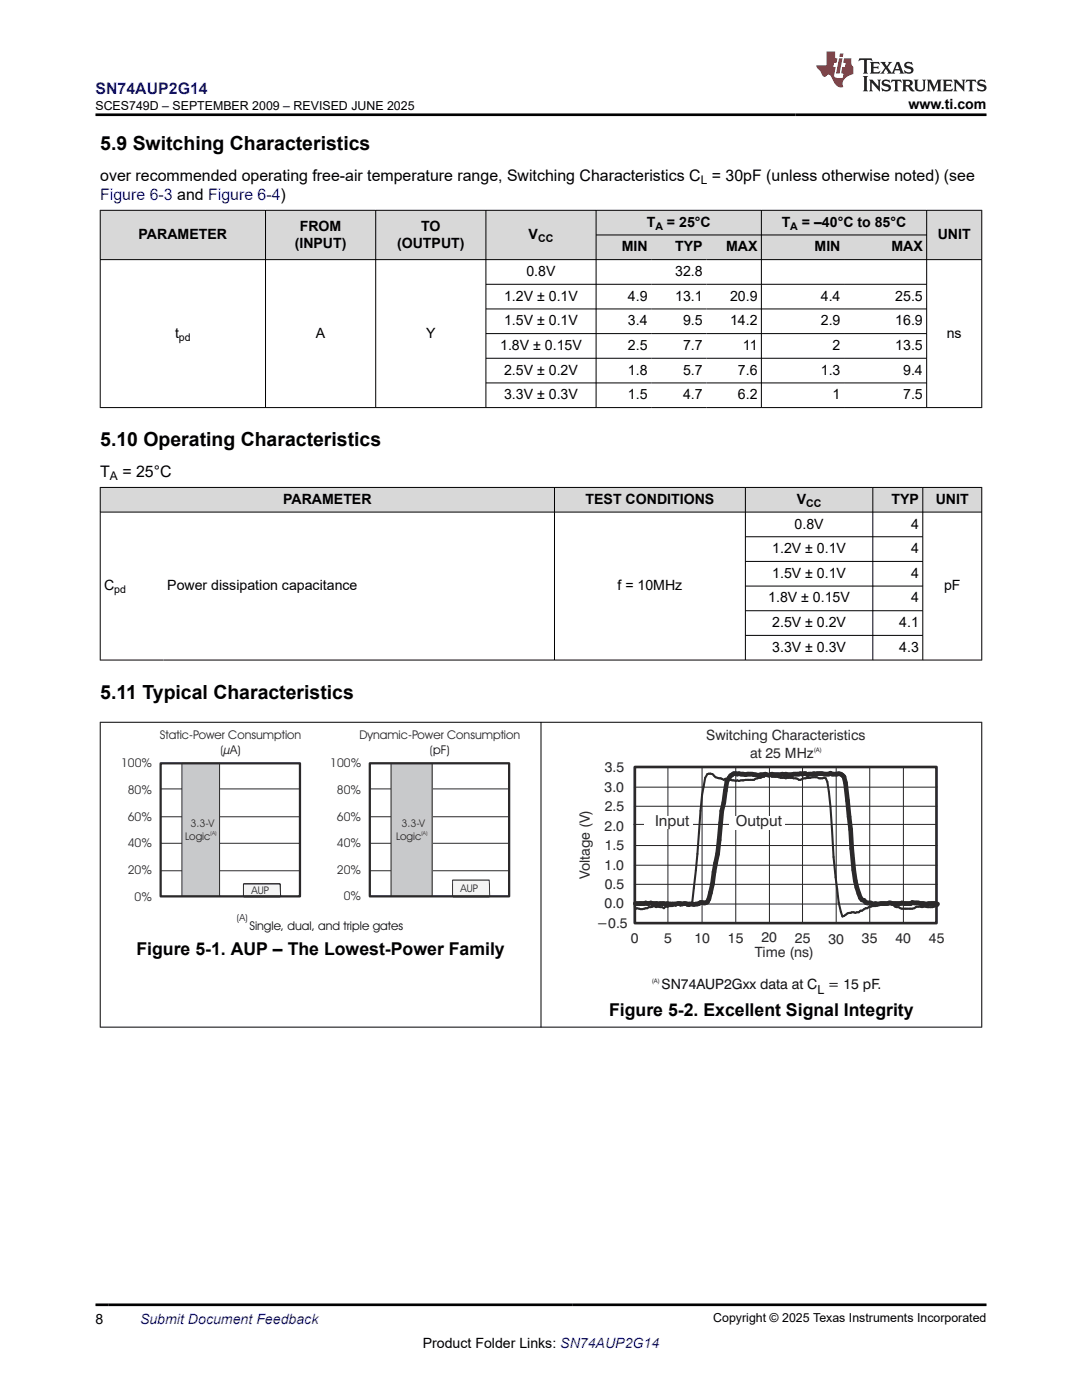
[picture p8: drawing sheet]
<svg xmlns="http://www.w3.org/2000/svg" width="216mm" height="279mm" viewBox="0 0 216 279" stroke-linecap="round" stroke-linejoin="round" font-family="sans-serif">
<defs><g id="words">
<g font-size="3.9">
<text x="20" y="29.9">5.9 Switching Characteristics</text>
<text x="20" y="89">5.10 Operating Characteristics</text>
<text x="20" y="139.4">5.11 Typical Characteristics</text>
</g>
<g font-size="3.5">
<text x="27.2" y="190.6">Figure 5-1. AUP – The Lowest-Power Family</text>
<text x="121.5" y="202.8">Figure 5-2. Excellent Signal Integrity</text>
</g>
<g font-size="3.2" fill="#00f">
<text x="19" y="18.7">SN74AUP2G14</text>
<text x="20" y="39.9">Figure 6-3 and Figure 6-4)</text>
</g>
<g font-size="3.2">
<text x="20" y="36.1">over recommended operating free-air temperature range, Switching Characteristics C = 30pF (unless otherwise noted) (see</text>
<text x="20" y="95.2">T</text>
<text x="24.4" y="95.2">= 25°C</text>
</g>
<g font-size="3" fill="#2b292a">
<text x="130.7" y="164.8">Input</text>
<text x="146.8" y="164.8">Output</text>
</g>
<g font-size="2.8">
<text x="181.3" y="21.8">www.ti.com</text>
<text x="27.7" y="47.7">PARAMETER</text>
<text x="59.8" y="46">FROM</text>
<text x="84" y="46">TO</text>
<text x="105.5" y="47.7">V</text>
<text x="129" y="45.2">T</text>
<text x="133.1" y="45.2">= 25°C</text>
<text x="156" y="45.2">T</text>
<text x="160" y="45.2">= –40°C to 85°C</text>
<text x="187.1" y="47.7">UNIT</text>
<text x="58.8" y="49.4">(INPUT)</text>
<text x="79.2" y="49.4">(OUTPUT)</text>
<text x="124.1" y="50.2">MIN</text>
<text x="134.7" y="50.2">TYP</text>
<text x="144.9" y="50.2">MAX</text>
<text x="162.5" y="50.2">MIN</text>
<text x="177.9" y="50.2">MAX</text>
<text x="105" y="55.1">0.8V</text>
<text x="134.7" y="55.1">32.8</text>
<text x="100.6" y="60">1.2V ± 0.1V</text>
<text x="100.6" y="64.9">1.5V ± 0.1V</text>
<text x="125.3" y="60">4.9</text>
<text x="125.3" y="64.9">3.4</text>
<text x="134.7" y="60">13.1</text>
<text x="136.3" y="64.9">9.5</text>
<text x="145.7" y="60">20.9</text>
<text x="145.7" y="64.9">14.2</text>
<text x="163.8" y="60">4.4</text>
<text x="163.8" y="64.9">2.9</text>
<text x="178.6" y="60">25.5</text>
<text x="178.6" y="64.9">16.9</text>
<text x="34.9" y="67.4">t</text>
<text x="63" y="67.4">A</text>
<text x="85" y="67.4">Y</text>
<text x="99.8" y="69.9">1.8V ± 0.15V</text>
<text x="125.3" y="69.9">2.5</text>
<text x="136.3" y="69.9">7.7</text>
<text x="148.2" y="69.9">11</text>
<text x="166.1" y="69.9">2</text>
<text x="178.6" y="69.9">13.5</text>
<text x="188.9" y="67.4">ns</text>
<text x="100.6" y="74.8">2.5V ± 0.2V</text>
<text x="125.3" y="74.8">1.8</text>
<text x="136.3" y="74.8">5.7</text>
<text x="147.2" y="74.8">7.6</text>
<text x="163.8" y="74.8">1.3</text>
<text x="180.2" y="74.8">9.4</text>
<text x="100.6" y="79.7">3.3V ± 0.3V</text>
<text x="125.3" y="79.7">1.5</text>
<text x="136.3" y="79.7">4.7</text>
<text x="147.2" y="79.7">6.2</text>
<text x="166.1" y="79.7">1</text>
<text x="180.2" y="79.7">7.5</text>
<text x="56.5" y="100.6">PARAMETER</text>
<text x="116.8" y="100.6">TEST CONDITIONS</text>
<text x="159" y="100.6">V</text>
<text x="177.9" y="100.6">TYP</text>
<text x="186.7" y="100.6">UNIT</text>
<text x="158.5" y="105.5">0.8V</text>
<text x="181.8" y="105.5">4</text>
<text x="154.1" y="110.4">1.2V ± 0.1V</text>
<text x="181.8" y="110.4">4</text>
<text x="20.8" y="117.8">C</text>
<text x="33.4" y="117.8">Power dissipation capacitance</text>
<text x="123.2" y="117.8">f = 10MHz</text>
<text x="154.1" y="115.3">1.5V ± 0.1V</text>
<text x="181.8" y="115.3">4</text>
<text x="188.4" y="117.8">pF</text>
<text x="153.3" y="120.2">1.8V ± 0.15V</text>
<text x="154.1" y="125.2">2.5V ± 0.2V</text>
<text x="179.4" y="125.2">4.1</text>
<text x="181.8" y="120.2">4</text>
<text x="154.1" y="130.1">3.3V ± 0.3V</text>
<text x="179.4" y="130.1">4.3</text>
<text x="19" y="264.2">8</text>
<text x="84.3" y="269">Product Folder Links: SN74AUP2G14</text>
</g>
<g font-size="2.8" fill="#2b292a">
<text x="140.9" y="147.8">Switching Characteristics</text>
<text x="120.7" y="154.1">3.5</text>
<text x="149.7" y="151.3">at 25 MHz</text>
<text x="120.7" y="158">3.0</text>
<text x="120.7" y="161.9">2.5</text>
<text x="120.7" y="165.8">2.0</text>
<text x="120.7" y="173.6">1.0</text>
<text x="120.7" y="169.7">1.5</text>
<text x="117.7" y="175.5" transform="rotate(-90 117.7 175.5)">Voltage (V)</text>
<text x="120.7" y="177.4">0.5</text>
<text x="119" y="185.2">−0.5</text>
<text x="120.7" y="181.3">0.0</text>
<text x="125.9" y="188.2">0</text>
<text x="132.5" y="188.2">5</text>
<text x="138.6" y="188.1">10</text>
<text x="145.3" y="188.1">15</text>
<text x="150.6" y="190.9">Time (ns)</text>
<text x="151.9" y="188">20</text>
<text x="158.6" y="188.2">25</text>
<text x="165.3" y="188.5">30</text>
<text x="172" y="188.2">35</text>
<text x="178.7" y="188.2">40</text>
<text x="185.4" y="188.2">45</text>
</g>
<g font-size="2.8" fill="#0d1413">
<text x="132" y="197.3">SN74AUP2Gxx data at C</text>
<text x="165.2" y="197.3">= 15 pF.</text>
</g>
<text font-size="2.8" fill="#00f" x="27.9" y="264.2">Submit Document Feedback</text>
<g font-size="2.5">
<text x="19" y="21.9">SCES749D – SEPTEMBER 2009 – REVISED JUNE 2025</text>
<text x="142.3" y="263.9">Copyright © 2025 Texas Instruments Incorporated</text>
</g>
<text font-size="2.5" fill="#0d1413" x="163.1" y="198.3">L</text>
<g font-size="2.4">
<text x="139.8" y="36.7">L</text>
<text x="21.9" y="95.8">A</text>
</g>
<g font-size="2.4" fill="#2b292a">
<text x="31.9" y="147.5">Static-Power Consumption</text>
<text x="71.7" y="147.5">Dynamic-Power Consumption</text>
<text x="24.2" y="153.2">100%</text>
<text x="44" y="150.4">(µA)</text>
<text x="65.9" y="153.2">100%</text>
<text x="85.8" y="150.4">(pF)</text>
<text x="25.5" y="158.5">80%</text>
<text x="67.2" y="158.5">80%</text>
<text x="25.5" y="163.8">60%</text>
<text x="67.2" y="163.8">60%</text>
<text x="25.5" y="169.1">40%</text>
<text x="67.2" y="169.1">40%</text>
<text x="25.5" y="174.4">20%</text>
<text x="26.8" y="179.7">0%</text>
<text x="67.2" y="174.4">20%</text>
<text x="68.6" y="179.7">0%</text>
</g>
<text font-size="2.4" fill="#0d1413" x="49.8" y="185.7">Single, dual, and triple gates</text>
<g font-size="2.1">
<text x="130.8" y="45.8">A</text>
<text x="157.7" y="45.8">A</text>
<text x="107.4" y="48.3">CC</text>
<text x="35.7" y="68">pd</text>
<text x="160.9" y="101.1">CC</text>
<text x="22.8" y="118.3">pd</text>
</g>
<g font-size="2.1" fill="#2b292a">
<text x="37" y="167.7">Logic</text>
<text x="38" y="165.1">3.3-V</text>
<text x="79" y="167.7">Logic</text>
<text x="80.1" y="165.1">3.3-V</text>
</g>
<g font-size="2" fill="#2b292a">
<text x="50.2" y="178.2">AUP</text>
<text x="91.9" y="178.2">AUP</text>
<text x="47.3" y="183.7">(A)</text>
</g>
<g font-size="1.2" fill="#2b292a">
<text x="162.4" y="150.1">(A)</text>
<text x="130.1" y="196.1">(A)</text>
</g>
<g font-size="1.1" fill="#2b292a">
<text x="42" y="166.6">(A)</text>
<text x="84.1" y="166.6">(A)</text>
</g>
</g></defs>
<g fill="#d8d8d8">
<path d="M20 42h175.9v4.9h-175.9z" fill-rule="evenodd"/>
<path d="M20.1 42h32.8v9.8h-32.8z" fill-rule="evenodd"/>
<path d="M53 42h21.9v9.8h-21.9z" fill-rule="evenodd"/>
<path d="M75 42h21.9v9.8h-21.9z" fill-rule="evenodd"/>
<path d="M97 42h21.9v9.8h-21.9z" fill-rule="evenodd"/>
<path d="M119 42h32.9v4.8h-32.9z" fill-rule="evenodd"/>
<path d="M152 42h32.8v4.8h-32.8z" fill-rule="evenodd"/>
<path d="M185 42h10.8v9.8h-10.8z" fill-rule="evenodd"/>
<path d="M119 47h10.9v4.8h-10.9z" fill-rule="evenodd"/>
<path d="M129.9 47h11v4.8h-11z" fill-rule="evenodd"/>
<path d="M140.9 47h11v4.8h-11z" fill-rule="evenodd"/>
<path d="M152 47h16.4v4.8h-16.4z" fill-rule="evenodd"/>
<path d="M168.4 47h16.4v4.8h-16.4z" fill-rule="evenodd"/>
</g>
<g fill="none" stroke="#000" stroke-width=".2">
<path d="M19.9 42h176.1M19.9 51.8h176.1M20 41.9v39.5M53 41.9v39.5M75 41.9v39.5M97 41.9v39.5M97 56.7h88M118.9 41.9v39.5M118.9 46.9h66.1M151.9 41.9v39.5M184.9 41.9v39.5M195.9 41.9v39.5"/>
<path d="M97 61.7h88M97 66.6h88M97 71.5h88M97 76.4h88M19.9 81.3h176.1"/>
</g>
<g fill="#d8d8d8">
<path d="M20 97.3h175.9v4.9h-175.9z" fill-rule="evenodd"/>
<path d="M20.1 97.3h90.5v4.8h-90.5z" fill-rule="evenodd"/>
<path d="M110.7 97.3h38v4.8h-38z" fill-rule="evenodd"/>
<path d="M148.8 97.3h25.3v4.8h-25.3z" fill-rule="evenodd"/>
<path d="M174.2 97.3h9.9v4.8h-9.9z" fill-rule="evenodd"/>
<path d="M184.2 97.3h11.6v4.8h-11.6z" fill-rule="evenodd"/>
</g>
<g fill="none" stroke="#000" stroke-width=".2">
<path d="M19.9 97.3h176.1M20 97.2v34.6M110.6 97.2v34.6M148.7 97.2v34.6M174.2 97.2v34.6M184.1 97.2v34.6M195.9 97.2v34.6M19.9 102.2h176.1M148.7 107.1h35.5M148.7 112h35.5M148.7 117h35.5M19.9 131.7h176.1"/>
<path d="M148.7 121.9h35.5M148.7 126.8h35.5"/>
</g>
<path d="M32.1 157.4h27.8M32.1 163h27.8M32.1 168.3h27.8M32.1 173.8h27.8" fill="none" stroke="#2b292a" stroke-width=".2"/>
<path d="M48.7 176.4h7.2v2.6h-7.2z" fill-rule="evenodd" fill="#f4f4f4"/>
<path d="M48.7 176.4h7.2v2.6h-7.2z" fill="none" stroke="#2b292a" stroke-width=".2"/>
<path d="M48.7 176.4h7.1v2.5h-7.1z" fill-rule="evenodd" fill="#f4f4f4"/>
<path d="M48.7 176.4h7.1v2.5h-7.1z" fill="none" stroke="#2b292a" stroke-width=".2"/>
<path d="M48.7 176.4h7.2v2.6h-7.2z" fill-rule="evenodd" fill="#f4f4f4"/>
<path d="M48.7 176.4h7.2v2.6h-7.2z" fill="none" stroke="#2b292a" stroke-width=".2"/>
<path d="M48.6 176.4h7.3l.1 2.4-7.4 .1z" fill-rule="evenodd" fill="#f4f4f4"/>
<path d="M32.1 178.9h27.8M56 178.8l-.1-2.4h-7.3v2.5h7.3" fill="none" stroke="#2b292a" stroke-width=".2"/>
<path d="M36.3 152.3h7.5v26.6h-7.5z" fill-rule="evenodd" fill="#c8c9cb"/>
<path d="M36.3 152.3h7.5v26.6h-7.5zM73.8 157.4h27.8M73.8 163h27.8M73.8 168.3h27.8M73.8 173.8h27.8" fill="none" stroke="#2b292a" stroke-width=".2"/>
<path d="M32.1 152.3h27.8v26.6h-27.8z" fill="none" stroke="#2b292a" stroke-width=".45"/>
<path d="M90.4 176.4h7.2v2.6h-7.2z" fill-rule="evenodd" fill="#f4f4f4"/>
<path d="M90.4 176.4h7.2v2.6h-7.2z" fill="none" stroke="#2b292a" stroke-width=".2"/>
<path d="M90.4 176.4h7.1v2.5h-7.1z" fill-rule="evenodd" fill="#f4f4f4"/>
<path d="M90.4 176.4h7.1v2.5h-7.1z" fill="none" stroke="#2b292a" stroke-width=".2"/>
<path d="M90.4 176.4h7.2v2.6h-7.2z" fill-rule="evenodd" fill="#f4f4f4"/>
<path d="M90.4 176.4h7.2v2.6h-7.2z" fill="none" stroke="#2b292a" stroke-width=".2"/>
<path d="M90.3 175.6h7.3l.1 3.2-.1 .1h-7.3z" fill-rule="evenodd" fill="#f4f4f4"/>
<path d="M73.8 178.9h27.8M97.7 178.8l-.1-3.2h-7.3v3.3h7.3" fill="none" stroke="#2b292a" stroke-width=".2"/>
<path d="M78 152.3h8.2v26.6h-8.2z" fill-rule="evenodd" fill="#c8c9cb"/>
<path d="M78 152.3h8.2v26.6h-8.2z" fill="none" stroke="#2b292a" stroke-width=".2"/>
<path d="M73.8 152.3h27.8v26.6h-27.8z" fill="none" stroke="#2b292a" stroke-width=".45"/>
<g fill="none" stroke="#2b292a" stroke-width=".21">
<path d="M126.6 157.1h60.4M133.3 153.2v31M140.1 153.2v31M146.8 153.2v31M153.5 153.2v31M160.1 153.2v31M166.9 153.2v31M173.5 153.2v31M180.3 153.2v31M186.9 153.2h-60.3v31h60.3v-30.9M126.5 164.5h60.3M126.6 176.5h60.4"/>
<path d="M126.6 172.7h60.4M126.6 168.7h60.4M126.6 160.9h60.4M126.6 180.4h60.5M130 180.4v.6"/>
</g>
<path d="M187.1 180.8h-.4a2.52 2.52 0 0 1-2 .1l-.7 .1a1.34 1.34 0 0 0-1.6 .3l-2.4 .1-.7-.4a1.27 1.27 0 0 1-1.2-.5l-.7-.1a3.3 3.3 0 0 0-2.7 .4l-1.2 .1-1.5 .9h-.3l-.3 .3-.7 .1-.7-.1-.3 .1a1.57 1.57 0 0 0-1.3 .6l-.3 .1-.8-2.8a193.7 193.7 0 0 1-1.6-19.1l-.6-5-.3-.7h-1.4a4 4 0 0 0-2.2-.1l-1.8 .4-.6-.3-3-.1-3.1-.5-.2 .3-1.8 .4-.3 .2h-1.6l-1.4 .3-1.3-.2-.6-.3h-.8l-.3 .2-.6-.3a1.99 1.99 0 0 1-1.6-.8h-1.1l-.4 .7-.6 3.4-.3 3.2a267.7 267.7 0 0 1-1.7 18.2l-.6 .8-.7-.3h-.7l-.3 .2-.4-.2-.6 .2-.3-.2-.3 .3-1.4 .1-.3 .4-.3-.3h-1.3l-.4-.2-2.4 .6-1-.1-.3 .1" fill="none" stroke="#2b292a" stroke-width=".41"/>
<path d="M126.8 180.3h1.7l.3-.1 .7 .1 .4-.1 1.5 .2 5.4-.1 1.6 .2 1.1-.2a1.33 1.33 0 0 1 1.2-.1l.4-.2a20.3 20.3 0 0 0 1.4-6 62.3 62.3 0 0 0 1.5-12.2l.4-1.6 .3-2.4a3.6 3.6 0 0 1 1.7-3.4l2.4 .2 1.3-.1 1 .2 1.6-.2a1.13 1.13 0 0 0 1.3 0l.5 .1h1.3l.3-.1 2 .1 2.7-.2 .4 .2 1.2-.2 3 .1 .3-.2 .3 .2h1a1.13 1.13 0 0 1 1.4 .5l.3 1.3 1 9.3a47.7 47.7 0 0 0 1.7 12.7l.6 1.3 .4 .1 .3 .4 1.1 .1 .3 .2 3-.1 .3-.1a5.4 5.4 0 0 0 2.6 0l1.7 .1 .3-.2 2.7 .3h2.4" fill="none" stroke="#2b292a" stroke-width=".93"/>
<g fill="#fff">
<path d="M145.6 162.9h11v2.6h-11z" fill-rule="evenodd"/>
<path d="M128.5 162.9h9.6v2.4h-9.6z" fill-rule="evenodd"/>
</g>
<path d="M126.7 153.1h60.2v31.1h-60.2z" fill="none" stroke="#2b292a" stroke-width=".53"/>
<path d="M19.9 144.1h176.1M20 144.1v60.9M107.9 144.1v60.9M195.9 144.1v60.9M19.9 205h176.1" fill="none" stroke="#000" stroke-width=".2"/>
<path d="M171.5 11.6l-.2 .6 .5-.2h.6v.1v2.2l-.2 .4h1l-.2-.4v-2.2v-.1h.5l.6 .2-.2-.6zM173.6 12.4l.2 .3v1.6l-.2 .4h1.9l.1-.6a1.08 1.08 0 0 1-1.3 .2v-.7h.6l.4 .2v-.7l-.4 .2h-.6v-.5l.2-.2a1 1 0 0 1 1 .3l-.1-.5zM175.7 12.4l.9 1.1-1 1.2h.9l-.2-.2 .5-.8 .4 .8-.2 .2h1.6l-.2-.2 .2-.5h.9l.1 .5-.1 .2h.9l-.2-.4-.8-1.9h-.5l-.9 2.1-.9-1.1 .9-1h-.8l.2 .2-.4 .6-.4-.6 .2-.2zM179 12.8l.4 1h-.7zM180.7 12.5a.65 .65 0 0 0-.2 .7 .65 .65 0 0 0 .6 .5l.6 .1 .1 .3a.79 .79 0 0 1-.7 .4 .79 .79 0 0 1-.7-.5l.1 .7 .2-.1a.93 .93 0 0 0 1.1 0 .93 .93 0 0 0 .4-.9 1.46 1.46 0 0 0-1.2-.6l-.1-.3a1.09 1.09 0 0 1 1.2 .2l-.2-.6-.1 .1-.5-.2zM172.2 15.2l.2 .4v2.2l-.2 .4h1l-.2-.4v-2.2l.2-.4zM173.4 15.9l.2 .4v1.5l-.2 .4h.8l-.3-.4 .1-1.3 1.6 1.8v-2l.2-.4h-.7l.1 .2 .1 1.1-1.2-1.3zM176.2 16a.65 .65 0 0 0-.2 .8 .65 .65 0 0 0 .6 .4l.6 .2 .1 .2a.79 .79 0 0 1-.7 .4 .79 .79 0 0 1-.7-.5l.1 .7 .2-.1a.93 .93 0 0 0 1.1 .1 .93 .93 0 0 0 .4-1 1.46 1.46 0 0 0-1.2-.5l-.1-.4a1.09 1.09 0 0 1 1.2 .2l-.1-.6-.2 .1-.5-.1zM177.9 15.9l-.1 .6a.63 .63 0 0 1 .8-.3v1.6l-.3 .4h1l-.2-.4v-1.6a.66 .66 0 0 1 .8 .3l-.1-.6zM180 15.9l.2 .4v1.5l-.2 .4h1l-.2-.2-.1-.7h.5l.1 .2a.79 .79 0 0 0 1.2 .6l-1-.9a.61 .61 0 0 0 .6-.6 .61 .61 0 0 0-.5-.7zM180.8 16.2h.1a.47 .47 0 0 1 .5 .1 .47 .47 0 0 1 .1 .5l-.1 .1-.7 .1zM182.3 15.9l.2 .2a2.27 2.27 0 0 0 .4 2 1.04 1.04 0 0 0 1.7-.7v-1.3l.2-.2h-.8l.2 .4v1.1a.6 .6 0 0 1-.6 .6 .6 .6 0 0 1-.6-.6v-1.1l.3-.4zM184.9 15.9l.2 .4v1.5l-.2 .4h.8l-.3-.4v-1.4l.9 1.9 .9-1.9v1.4l-.3 .4h1l-.2-.4v-1.5l.2-.4h-.8l-.7 1.5-.6-1.5zM188.1 15.9l.2 .4v1.5l-.2 .4h1.9l.1-.6a1.09 1.09 0 0 1-1.3 .2v-.7h.6l.4 .2v-.6l-.4 .2h-.6v-.6l.2-.1a1.01 1.01 0 0 1 1 .3l-.1-.6zM190.2 15.9l.3 .4v1.5l-.3 .4h.8l-.2-.4v-1.3l1.6 1.8v-2l.2-.4h-.7l.2 .2v1.1l-1.2-1.3zM192.8 15.9l-.1 .6a.63 .63 0 0 1 .8-.3v1.6l-.3 .4h1l-.2-.4v-1.6a.66 .66 0 0 1 .8 .3l-.1-.6zM195.2 16a.65 .65 0 0 0-.2 .8 .65 .65 0 0 0 .6 .4l.6 .2 .2 .2a.79 .79 0 0 1-.7 .4 .79 .79 0 0 1-.7-.5l.1 .7 .2-.1a.93 .93 0 0 0 1 .1 .93 .93 0 0 0 .5-1 1.46 1.46 0 0 0-1.3-.5v-.4a1.09 1.09 0 0 1 1.2 .2l-.2-.6-.2 .1-.5-.1z" fill="#231f20"/>
<path d="M164.9 10.3v2.7h-2l.1 .4 .8 1a.95 .95 0 0 0 1 .9 .59 .59 0 0 1 .5-.4 .59 .59 0 0 1 .5 .3l.4 .8a1.59 1.59 0 0 0 2.1 1.4 1.61 1.61 0 0 1 1-2.3l1-.3-.1-1.5a1.59 1.59 0 0 1-.3-1.7h-1.5l-.2 .9h.6l-.2 .9h-.5l-.2 .9v.3l.4 .1-.1 .9h-.7a.73 .73 0 0 1-1-.7l.3-1.5h-.5l.1-.9h.5l.2-.9h-.5v-1.3zM167.4 11.6l-.6 3.1h.7l.6-3.1zM167.6 10.7l-.1 .6h.7l.1-.6z" fill="#ed1c24"/>
<path d="M19 22.9h177.8M19 260.4h177.8" fill="none" stroke="#000" stroke-width=".53"/>
<use href="#words"/>
</svg>
